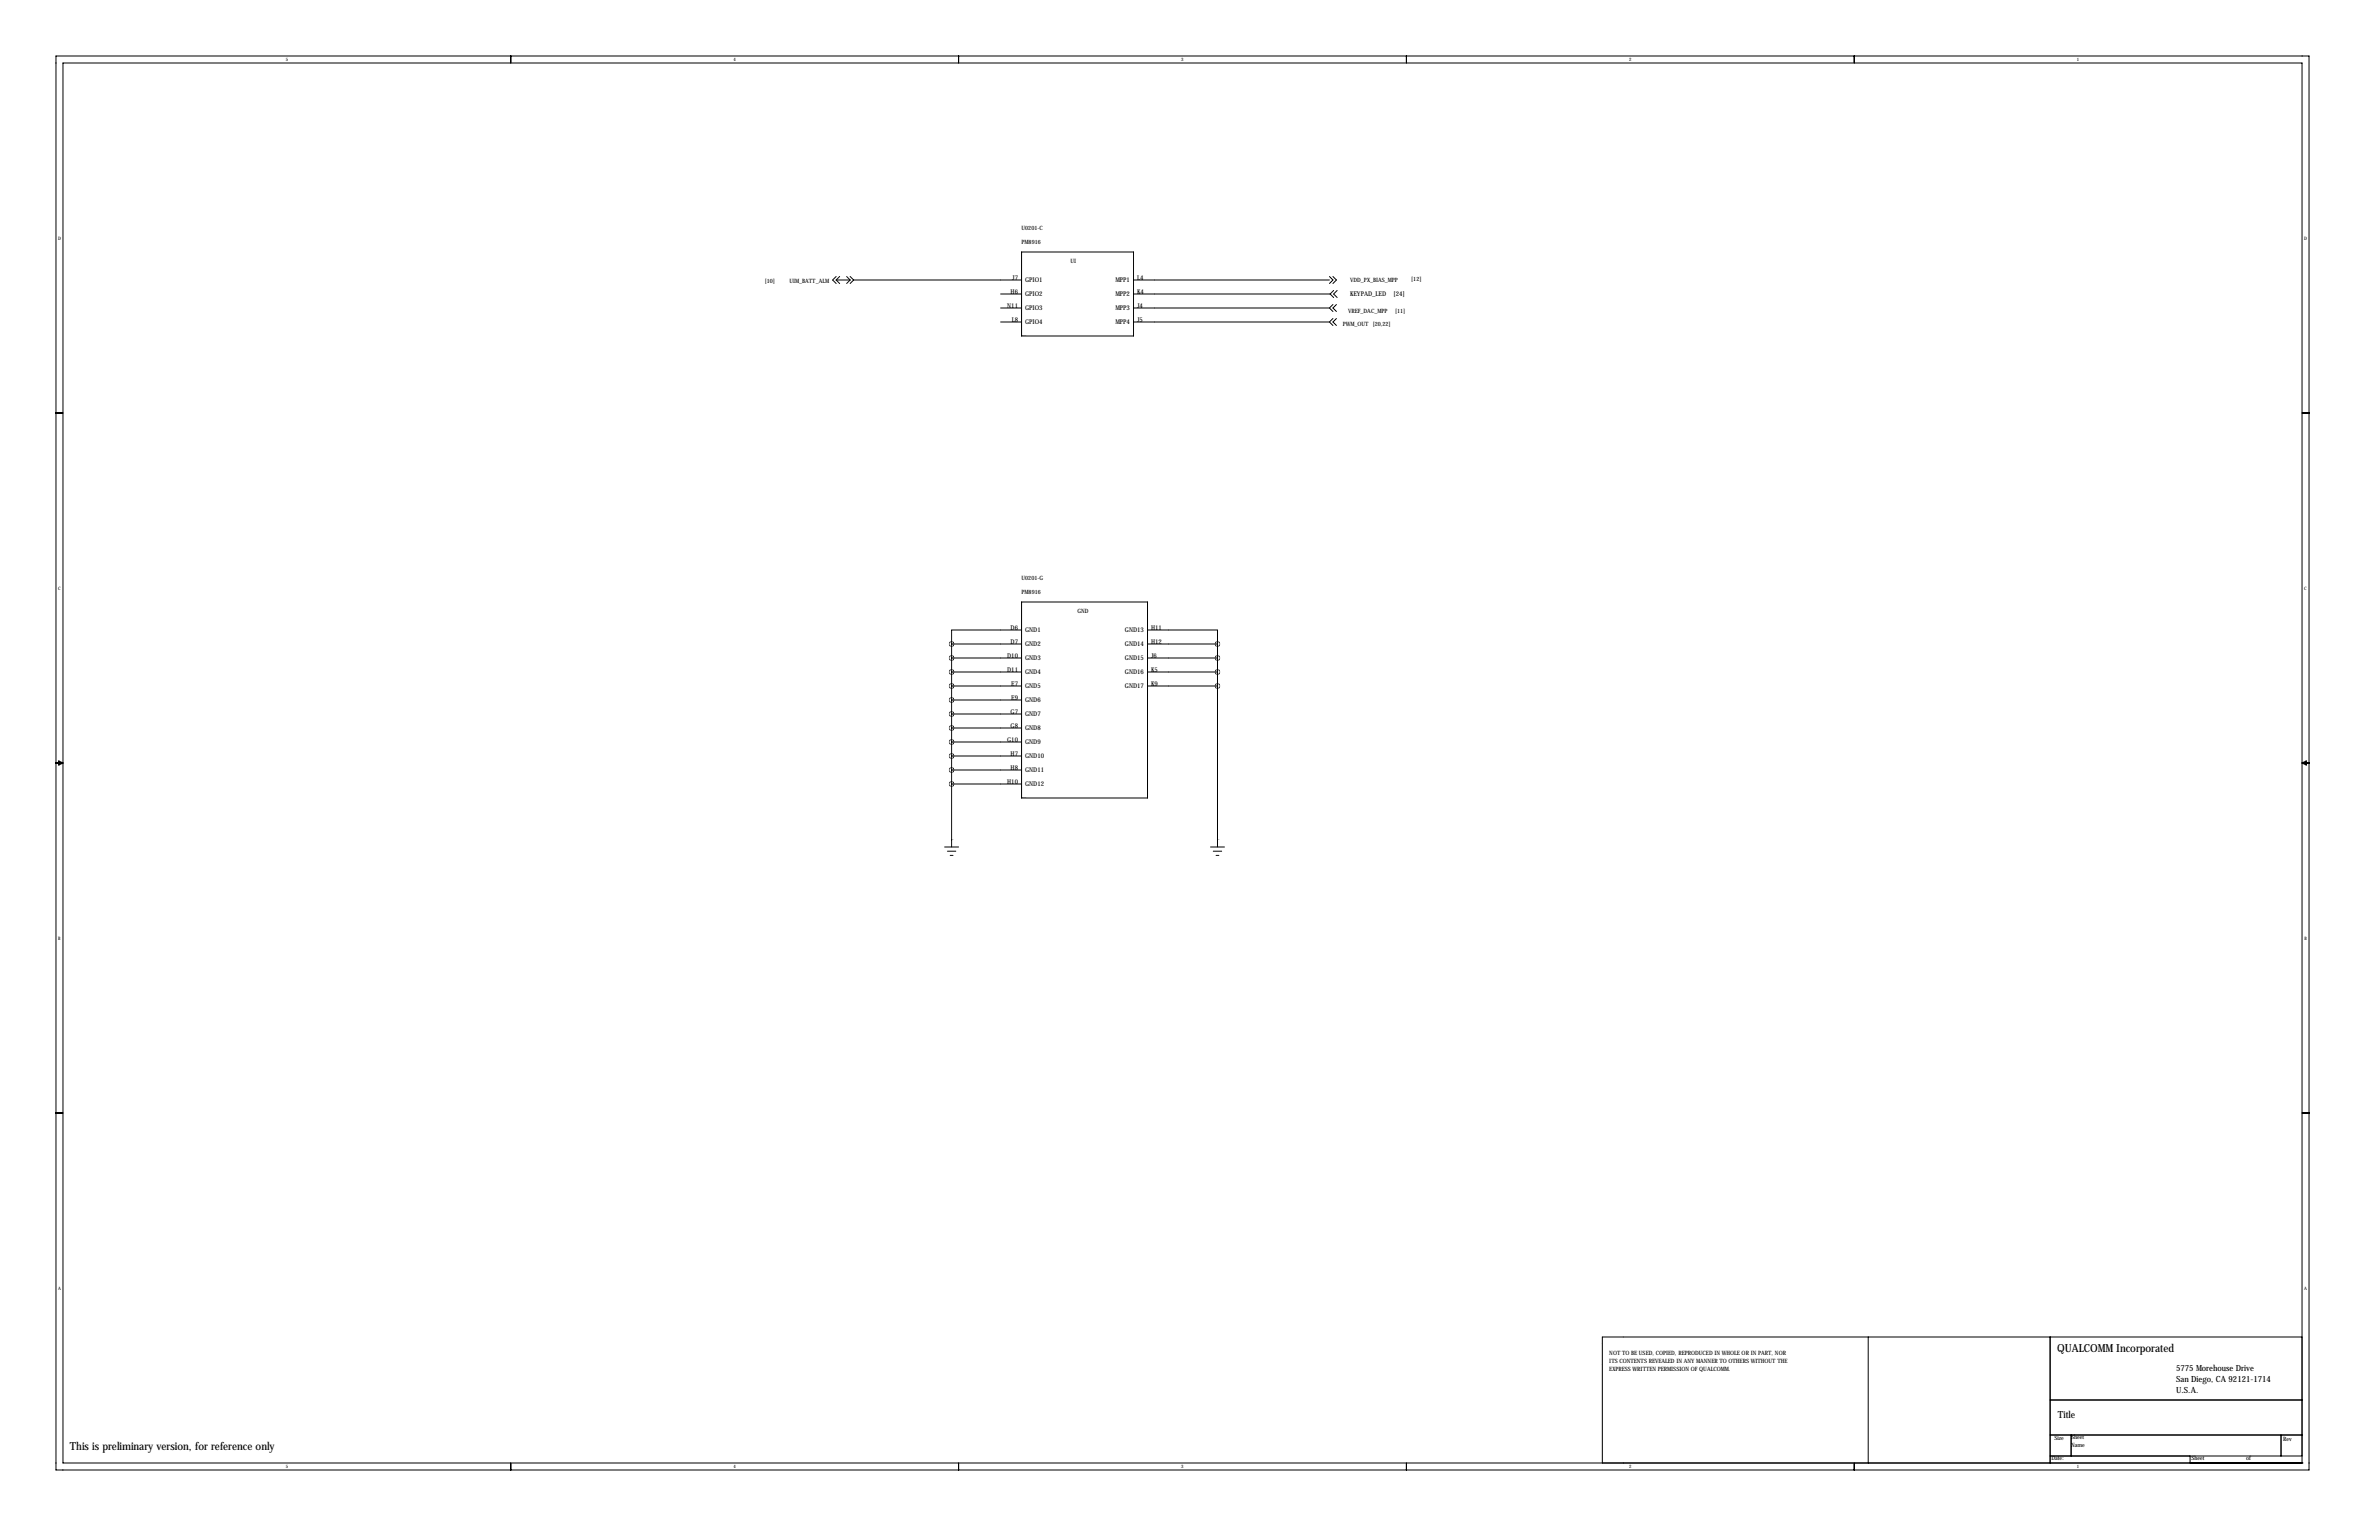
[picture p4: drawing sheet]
<svg xmlns="http://www.w3.org/2000/svg" width="864mm" height="559mm" viewBox="0 0 864 559" stroke-linecap="round" stroke-linejoin="round" font-family="sans-serif">
<defs><g id="words">
<g font-size="4">
<text x="746.8" y="490.5">QUALCOMM Incorporated</text>
<text x="25.4" y="526.1">This is preliminary version, for reference only</text>
</g>
<text font-size="3.6" x="747" y="514.6">Title</text>
<g font-size="3.1">
<text x="789.9" y="497.5">5775 Morehouse Drive</text>
<text x="789.9" y="501.5">San Diego, CA 92121-1714</text>
<text x="789.9" y="505.6">U.S.A.</text>
</g>
<g font-size="2.4">
<text x="367.4" y="101.6">J7</text>
<text x="412.7" y="101.6">L4</text>
<text x="366.9" y="106.7">H6</text>
<text x="372.1" y="102.4">GPIO1</text>
<text x="372.1" y="107.5">GPIO2</text>
<text x="404.9" y="102.4">MPP1</text>
<text x="404.9" y="107.5">MPP2</text>
<text x="412.7" y="106.7">K4</text>
<text x="490.1" y="107.4">KEYPAD_LED</text>
<text x="505.9" y="107.4">[24]</text>
<text x="365.6" y="111.8">N11</text>
<text x="372.1" y="112.6">GPIO3</text>
<text x="404.9" y="112.6">MPP3</text>
<text x="412.7" y="111.8">J4</text>
<text x="367.3" y="116.8">L8</text>
<text x="372.1" y="117.7">GPIO4</text>
<text x="404.9" y="117.7">MPP4</text>
<text x="412.7" y="116.8">J5</text>
<text x="366.9" y="228.6">D6</text>
<text x="366.9" y="233.7">D7</text>
<text x="372.1" y="229.4">GND1</text>
<text x="408.4" y="229.4">GND13</text>
<text x="417.8" y="228.6">H11</text>
<text x="417.8" y="233.7">H12</text>
<text x="365.6" y="238.8">D10</text>
<text x="372.1" y="234.5">GND2</text>
<text x="372.1" y="239.6">GND3</text>
<text x="408.4" y="234.5">GND14</text>
<text x="408.4" y="239.6">GND15</text>
<text x="417.8" y="238.8">J6</text>
<text x="365.6" y="243.8">D11</text>
<text x="372.1" y="244.7">GND4</text>
<text x="408.4" y="244.7">GND16</text>
<text x="417.8" y="243.8">K5</text>
<text x="367.1" y="248.9">E7</text>
<text x="372.1" y="249.8">GND5</text>
<text x="408.4" y="249.8">GND17</text>
<text x="417.8" y="248.9">K9</text>
<text x="367.1" y="254">E9</text>
<text x="372.1" y="254.8">GND6</text>
<text x="366.9" y="259.1">G7</text>
<text x="372.1" y="259.9">GND7</text>
<text x="365.6" y="269.2">G10</text>
<text x="366.9" y="264.2">G8</text>
<text x="372.1" y="265">GND8</text>
<text x="366.9" y="274.3">H7</text>
<text x="372.1" y="270.1">GND9</text>
<text x="372.1" y="275.2">GND10</text>
<text x="366.9" y="279.4">H8</text>
<text x="372.1" y="280.2">GND11</text>
<text x="365.6" y="284.5">H10</text>
<text x="372.1" y="285.3">GND12</text>
</g>
<g font-size="2.1">
<text x="370.8" y="83.6">U0201-C</text>
<text x="370.8" y="88.6">PM8916</text>
<text x="388.6" y="95.5">UI</text>
<text x="277.6" y="102.6">[10]</text>
<text x="286.6" y="102.6">UIM_BATT_ALM</text>
<text x="490.1" y="102.4">VDD_PX_BIAS_MPP</text>
<text x="512.3" y="102.1">[12]</text>
<text x="489.4" y="113.5">VREF_DAC_MPP</text>
<text x="506.5" y="113.5">[11]</text>
<text x="487.4" y="118.4">PWM_OUT</text>
<text x="498.3" y="118.1">[20,22]</text>
<text x="370.8" y="210.6">U0201-G</text>
<text x="370.8" y="215.6">PM8916</text>
<text x="391.2" y="222.5">GND</text>
<text x="584.2" y="491.7">NOT TO BE USED, COPIED, REPRODUCED IN WHOLE OR IN PART, NOR</text>
<text x="584.2" y="497.3">EXPRESS WRITTEN PERMISSION OF QUALCOMM.</text>
<text x="584.2" y="494.5">ITS CONTENTS REVEALED IN ANY MANNER TO OTHERS WITHOUT THE</text>
<text x="745.7" y="522.4">Size</text>
<text x="751.8" y="525">Name</text>
<text x="751.8" y="522.2">Sheet</text>
<text x="828.8" y="522.7">Rev</text>
<text x="744.7" y="529.8">Date:</text>
<text x="795.5" y="529.8">Sheet</text>
<text x="815.3" y="529.8">of</text>
</g>
<g font-size="1.7">
<text x="103.7" y="22.2">5</text>
<text x="266.3" y="22.2">4</text>
<text x="428.8" y="22.2">3</text>
<text x="591.4" y="22.2">2</text>
<text x="754" y="22.2">1</text>
<text x="21.1" y="86.9">D</text>
<text x="836.4" y="86.9">D</text>
<text x="21.1" y="213.9">C</text>
<text x="836.5" y="213.9">C</text>
<text x="21.2" y="340.9">B</text>
<text x="836.5" y="340.9">B</text>
<text x="21.1" y="467.9">A</text>
<text x="836.4" y="467.9">A</text>
<text x="103.7" y="532.7">5</text>
<text x="266.3" y="532.7">4</text>
<text x="428.8" y="532.7">3</text>
<text x="591.4" y="532.7">2</text>
<text x="754" y="532.7">1</text>
</g>
<g font-size=".4">
<text x="370.8" y="121.9">PM8916-SH</text>
<text x="370.8" y="289.6">PM8916-SH</text>
<text x="345.4" y="304.8">GND</text>
<text x="442" y="304.8">GND</text>
</g>
</g></defs>
<g fill="none" stroke="#000" stroke-width=".36">
<path d="M20.3 20.3h817.9v513.1h-817.9zM22.9 22.9h812.8v508h-812.8zM185.4 20.3v2.6M348 20.3v2.6M510.5 20.3v2.6M673.1 20.3v2.6M370.8 91.4h40.7v30.5h-40.7zM303.5 100.3l-1.2 1.3 1.2 1.3M303.5 101.6h5.1M303.5 101.6l1.3 1.3M304.8 100.3l-1.3 1.3M307.3 100.3l1.3 1.3"/>
<path d="M308.6 101.6l-1.3 1.3M308.6 100.3l1.3 1.3M309.9 101.6h60.9M309.9 101.6l-1.3 1.3M363.2 106.7h7.6M363.2 111.8h7.6M363.2 116.8h7.6M411.5 101.6h71.1M411.5 116.8h71.1M482.6 111.8h-71.1M482.6 100.3l1.3 1.3-1.3 1.3M482.6 116.8l1.3 1.3"/>
<path d="M482.6 111.8l1.3 1.2M482.9 106.7h-71.4M482.9 106.7l1.2 1.3M483.9 100.3l1.2 1.3-1.2 1.3M483.9 115.6l-1.3 1.2M483.9 110.5l-1.3 1.3M484.1 105.4l-1.2 1.3M485.1 115.6l-1.2 1.2 1.2 1.3M485.1 110.5l-1.2 1.3 1.2 1.2M485.4 105.4l-1.3 1.3 1.3 1.3M20.3 149.9h2.6M835.7 149.9h2.5"/>
<path d="M370.8 218.4h45.8v71.2h-45.8zM345.4 233.7h25.4M345.4 233.7v73.6M370.8 228.6h-25.4v5.1M370.8 238.8h-25.4M416.6 228.6h25.4v5.1M416.6 238.8h25.4M442 233.7h-25.4M442 233.7v73.6M345.4 254h25.4M345.4 259.1h25.4M370.8 243.8h-25.4"/>
<path d="M370.8 248.9h-25.4M416.6 243.8h25.4M416.6 248.9h25.4M20.3 276.9h2.6M21.3 276.1l1.6 .8-1.6 .7zM345.4 279.4h25.4M370.8 264.2h-25.4M370.8 269.2h-25.4M370.8 274.3h-25.4M835.7 276.9h2.5M835.7 276.9l1.5-.8v1.5zM370.8 284.5h-25.4"/>
<path d="M342.9 307.3h5.1M343.9 308.9h3.1M344.9 310.4h1M439.4 307.3h5.1M440.4 308.9h3.1M441.5 310.4h1M20.3 403.9h2.6M835.7 403.9h2.5M678.2 485.1v45.8M744.2 485.1v45.8M835.7 485.1h-254v45.8M744.2 508h91.5"/>
<path d="M185.4 530.9v2.5M348 530.9v2.5M510.5 530.9v2.5M673.1 530.9v2.5M744.2 520.7h91.5M744.2 528.3h91.5M751.8 520.7v7.6M795 530.9h.1M795 528.3v2.6M828 520.7v7.6M835.7 530.9h.1"/>
</g>
<path d="M441.9 233.7a.06 .06 0 0 0 .1 0 .06 .06 0 0 0-.1 0zM441.9 238.8a.06 .06 0 0 0 .1 0 .06 .06 0 0 0-.1 0zM441.9 243.8a.06 .06 0 0 0 .1 0 .06 .06 0 0 0-.1 0zM441.9 248.9a.06 .06 0 0 0 .1 0 .06 .06 0 0 0-.1 0zM345.4 233.7a.06 .06 0 0 0 .1 0 .06 .06 0 0 0-.1 0zM345.4 238.8a.06 .06 0 0 0 .1 0 .06 .06 0 0 0-.1 0zM345.4 254a.06 .06 0 0 0 .1 0 .06 .06 0 0 0-.1 0zM345.4 269.2a.06 .06 0 0 0 .1 0 .06 .06 0 0 0-.1 0zM345.4 284.5a.06 .06 0 0 0 .1 0 .06 .06 0 0 0-.1 0zM345.4 243.8a.06 .06 0 0 0 .1 0 .06 .06 0 0 0-.1 0zM345.4 248.9a.06 .06 0 0 0 .1 0 .06 .06 0 0 0-.1 0zM345.4 259.1a.06 .06 0 0 0 .1 0 .06 .06 0 0 0-.1 0zM345.4 264.2a.06 .06 0 0 0 .1 0 .06 .06 0 0 0-.1 0zM345.4 274.3a.06 .06 0 0 0 .1 0 .06 .06 0 0 0-.1 0zM345.4 279.4a.06 .06 0 0 0 .1 0 .06 .06 0 0 0-.1 0z" fill="#000" stroke="#000" stroke-width="1.8"/>
<use href="#words"/>
</svg>
